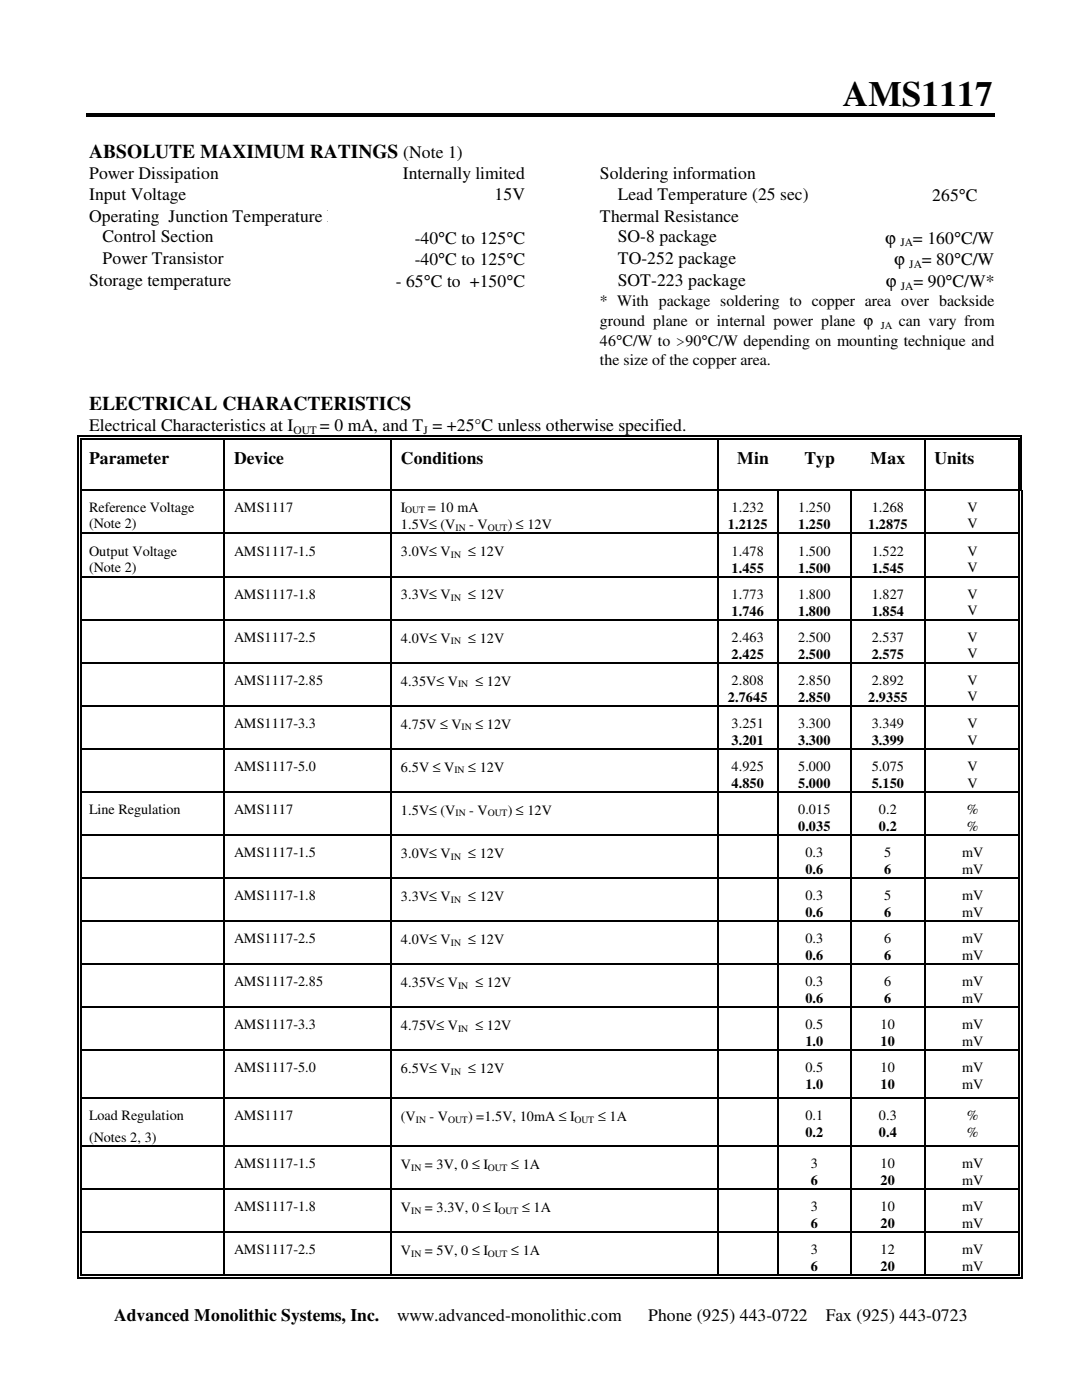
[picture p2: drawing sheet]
<svg xmlns="http://www.w3.org/2000/svg" width="216mm" height="279mm" viewBox="0 0 216 279" stroke-linecap="round" stroke-linejoin="round" font-family="sans-serif">
<defs><g id="words">
<text font-size="7.1" x="168.1" y="21.1">AMS1117</text>
<g font-size="3.9">
<text x="17.8" y="31.6">ABSOLUTE MAXIMUM RATINGS (Note 1)</text>
<text x="17.8" y="81.9">ELECTRICAL CHARACTERISTICS</text>
</g>
<g font-size="3.5">
<text x="17.8" y="35.7">Power Dissipation</text>
<text x="80.4" y="35.7">Internally limited</text>
<text x="119.7" y="35.7">Soldering information</text>
<text x="17.8" y="39.9">Input Voltage</text>
<text x="98.7" y="39.9">15V</text>
<text x="123.3" y="39.9">Lead Temperature (25 sec)</text>
<text x="186" y="40.1">265°C</text>
<text x="17.8" y="44.2">Operating Junction Temperature Range</text>
<text x="119.7" y="44.2">Thermal Resistance</text>
<text x="20.4" y="52.7">Power Transistor</text>
<text x="20.4" y="48.4">Control Section</text>
<text x="82.8" y="53">-40°C to 125°C</text>
<text x="82.8" y="48.6">-40°C to 125°C</text>
<text x="123.3" y="52.7">TO-252 package</text>
<text x="123.3" y="48.4">SO-8 package</text>
<text x="176.7" y="48.6">ϕ</text>
<text x="178.4" y="53">ϕ</text>
<text x="182.2" y="48.6">= 160°C/W</text>
<text x="183.9" y="53">= 80°C/W</text>
<text x="17.8" y="57.1">Storage temperature</text>
<text x="79" y="57.3">- 65°C to +150°C</text>
<text x="123.3" y="57.1">SOT-223 package</text>
<text x="176.7" y="57.3">ϕ</text>
<text x="182.2" y="57.3">= 90°C/W*</text>
<text x="17.8" y="86.1">Electrical Characteristics at I</text>
<text x="63.8" y="86.1">= 0 mA, and T = +25°C unless otherwise specified.</text>
<text x="17.8" y="92.7">Parameter</text>
<text x="46.7" y="92.7">Device</text>
<text x="80" y="92.7">Conditions</text>
<text x="147.1" y="92.7">Min</text>
<text x="160.5" y="92.7">Typ</text>
<text x="173.7" y="92.7">Max</text>
<text x="186.4" y="92.7">Units</text>
<text x="22.8" y="263.6">Advanced Monolithic Systems, Inc.</text>
<text x="79.2" y="263.6">www.advanced-monolithic.com</text>
<text x="129.3" y="263.6">Phone (925) 443-0722</text>
<text x="164.8" y="263.6">Fax (925) 443-0723</text>
</g>
<g font-size="3.2">
<text x="119.7" y="61.1">* With package soldering to copper area over backside</text>
<text x="119.7" y="65.1">ground plane or internal power plane ϕ</text>
<text x="179.4" y="65.1">can vary from</text>
<text x="119.7" y="69">46°C/W to &gt;90°C/W depending on mounting technique and</text>
<text x="119.7" y="72.9">the size of the copper area.</text>
</g>
<g font-size="2.8">
<text x="17.8" y="102.1">Reference Voltage</text>
<text x="17.8" y="105.5">(Note 2)</text>
<text x="46.7" y="102.1">AMS1117</text>
<text x="80" y="102.1">I</text>
<text x="80" y="105.6">1.5V≤ (V</text>
<text x="85.3" y="102.1">= 10 mA</text>
<text x="93.6" y="105.6">- V</text>
<text x="101.3" y="105.6">) ≤ 12V</text>
<text x="145.2" y="105.5">1.2125</text>
<text x="146" y="102.1">1.232</text>
<text x="159.3" y="102.1">1.250</text>
<text x="159.3" y="105.5">1.250</text>
<text x="173.2" y="105.5">1.2875</text>
<text x="173.9" y="102.1">1.268</text>
<text x="193.1" y="102.1">V</text>
<text x="193.1" y="105.5">V</text>
<text x="17.8" y="110.9">Output Voltage</text>
<text x="46.7" y="110.9">AMS1117-1.5</text>
<text x="80" y="111">3.0V≤ V</text>
<text x="93.4" y="111">≤ 12V</text>
<text x="146" y="110.9">1.478</text>
<text x="159.3" y="110.9">1.500</text>
<text x="173.9" y="110.9">1.522</text>
<text x="193.1" y="110.9">V</text>
<text x="17.8" y="114.2">(Note 2)</text>
<text x="46.7" y="119.5">AMS1117-1.8</text>
<text x="80" y="119.6">3.3V≤ V</text>
<text x="93.4" y="119.6">≤ 12V</text>
<text x="146" y="114.3">1.455</text>
<text x="146" y="119.5">1.773</text>
<text x="159.3" y="114.3">1.500</text>
<text x="159.3" y="119.5">1.800</text>
<text x="173.9" y="114.3">1.545</text>
<text x="173.9" y="119.5">1.827</text>
<text x="193.1" y="114.2">V</text>
<text x="193.1" y="119.5">V</text>
<text x="146" y="122.9">1.746</text>
<text x="159.3" y="122.9">1.800</text>
<text x="173.9" y="122.9">1.854</text>
<text x="193.1" y="122.8">V</text>
<text x="46.7" y="128.1">AMS1117-2.5</text>
<text x="80" y="128.2">4.0V≤ V</text>
<text x="93.4" y="128.2">≤ 12V</text>
<text x="146" y="128.1">2.463</text>
<text x="146" y="131.4">2.425</text>
<text x="159.3" y="128.1">2.500</text>
<text x="159.3" y="131.4">2.500</text>
<text x="173.9" y="128.1">2.537</text>
<text x="173.9" y="131.4">2.575</text>
<text x="193.1" y="128.1">V</text>
<text x="193.1" y="131.4">V</text>
<text x="46.7" y="136.7">AMS1117-2.85</text>
<text x="80" y="136.8">4.35V≤ V</text>
<text x="94.9" y="136.8">≤ 12V</text>
<text x="146" y="136.7">2.808</text>
<text x="159.3" y="136.7">2.850</text>
<text x="173.9" y="136.7">2.892</text>
<text x="193.1" y="136.7">V</text>
<text x="145.2" y="140">2.7645</text>
<text x="159.3" y="140">2.850</text>
<text x="173.2" y="140">2.9355</text>
<text x="193.1" y="140">V</text>
<text x="46.7" y="145.2">AMS1117-3.3</text>
<text x="80" y="145.4">4.75V ≤ V</text>
<text x="94.9" y="145.4">≤ 12V</text>
<text x="146" y="145.2">3.251</text>
<text x="146" y="148.6">3.201</text>
<text x="159.3" y="145.2">3.300</text>
<text x="159.3" y="148.6">3.300</text>
<text x="173.9" y="145.2">3.349</text>
<text x="173.9" y="148.6">3.399</text>
<text x="193.1" y="145.2">V</text>
<text x="193.1" y="148.6">V</text>
<text x="46.7" y="153.8">AMS1117-5.0</text>
<text x="80" y="154">6.5V ≤ V</text>
<text x="93.4" y="154">≤ 12V</text>
<text x="146" y="153.8">4.925</text>
<text x="159.3" y="153.8">5.000</text>
<text x="173.9" y="153.8">5.075</text>
<text x="193.1" y="153.8">V</text>
<text x="146" y="157.2">4.850</text>
<text x="159.3" y="157.2">5.000</text>
<text x="173.9" y="157.2">5.150</text>
<text x="193.1" y="157.2">V</text>
<text x="17.8" y="162.4">Line Regulation</text>
<text x="46.7" y="162.4">AMS1117</text>
<text x="80" y="162.6">1.5V≤ (V</text>
<text x="93.6" y="162.6">- V</text>
<text x="101.3" y="162.6">) ≤ 12V</text>
<text x="159.3" y="162.4">0.015</text>
<text x="159.3" y="165.8">0.035</text>
<text x="175.4" y="162.4">0.2</text>
<text x="175.4" y="165.8">0.2</text>
<text x="192.9" y="162.4">%</text>
<text x="192.9" y="165.8">%</text>
<text x="46.7" y="171">AMS1117-1.5</text>
<text x="80" y="171.2">3.0V≤ V</text>
<text x="93.4" y="171.2">≤ 12V</text>
<text x="160.7" y="171">0.3</text>
<text x="176.4" y="171">5</text>
<text x="192" y="171">mV</text>
<text x="46.7" y="179.6">AMS1117-1.8</text>
<text x="80" y="179.8">3.3V≤ V</text>
<text x="93.4" y="179.8">≤ 12V</text>
<text x="160.7" y="179.6">0.3</text>
<text x="160.7" y="174.4">0.6</text>
<text x="176.4" y="174.4">6</text>
<text x="176.4" y="179.6">5</text>
<text x="192" y="174.4">mV</text>
<text x="192" y="179.6">mV</text>
<text x="160.7" y="183">0.6</text>
<text x="176.4" y="183">6</text>
<text x="192" y="183">mV</text>
<text x="46.7" y="188.2">AMS1117-2.5</text>
<text x="80" y="188.4">4.0V≤ V</text>
<text x="93.4" y="188.4">≤ 12V</text>
<text x="160.7" y="188.2">0.3</text>
<text x="160.7" y="191.6">0.6</text>
<text x="176.4" y="188.2">6</text>
<text x="176.4" y="191.6">6</text>
<text x="192" y="188.2">mV</text>
<text x="192" y="191.6">mV</text>
<text x="46.7" y="196.8">AMS1117-2.85</text>
<text x="80" y="197">4.35V≤ V</text>
<text x="94.9" y="197">≤ 12V</text>
<text x="160.7" y="196.8">0.3</text>
<text x="176.4" y="196.8">6</text>
<text x="192" y="196.8">mV</text>
<text x="160.7" y="200.2">0.6</text>
<text x="176.4" y="200.2">6</text>
<text x="192" y="200.2">mV</text>
<text x="46.7" y="205.4">AMS1117-3.3</text>
<text x="80" y="205.6">4.75V≤ V</text>
<text x="94.9" y="205.6">≤ 12V</text>
<text x="160.7" y="205.4">0.5</text>
<text x="160.7" y="208.8">1.0</text>
<text x="175.7" y="205.4">10</text>
<text x="175.7" y="208.8">10</text>
<text x="192" y="205.4">mV</text>
<text x="192" y="208.7">mV</text>
<text x="46.7" y="214">AMS1117-5.0</text>
<text x="80" y="214.2">6.5V≤ V</text>
<text x="93.4" y="214.2">≤ 12V</text>
<text x="160.7" y="214">0.5</text>
<text x="175.7" y="214">10</text>
<text x="192" y="214">mV</text>
<text x="160.7" y="217.4">1.0</text>
<text x="175.7" y="217.4">10</text>
<text x="192" y="217.3">mV</text>
<text x="17.8" y="223.6">Load Regulation</text>
<text x="17.8" y="227.9">(Notes 2, 3)</text>
<text x="46.7" y="223.6">AMS1117</text>
<text x="80" y="223.7">(V</text>
<text x="85.7" y="223.7">- V</text>
<text x="93.4" y="223.7">) =1.5V, 10mA ≤ I</text>
<text x="119.3" y="223.7">≤ 1A</text>
<text x="160.7" y="223.6">0.1</text>
<text x="160.7" y="226.9">0.2</text>
<text x="175.4" y="223.6">0.3</text>
<text x="175.4" y="226.9">0.4</text>
<text x="192.9" y="223.6">%</text>
<text x="192.9" y="226.9">%</text>
<text x="46.7" y="233.1">AMS1117-1.5</text>
<text x="80" y="233.3">V</text>
<text x="84.8" y="233.3">= 3V, 0 ≤ I</text>
<text x="102" y="233.3">≤ 1A</text>
<text x="161.8" y="233.1">3</text>
<text x="175.7" y="233.1">10</text>
<text x="192" y="233.1">mV</text>
<text x="161.8" y="236.5">6</text>
<text x="175.7" y="236.5">20</text>
<text x="192" y="236.5">mV</text>
<text x="46.7" y="241.7">AMS1117-1.8</text>
<text x="80" y="241.9">V</text>
<text x="84.8" y="241.9">= 3.3V, 0 ≤ I</text>
<text x="104.2" y="241.9">≤ 1A</text>
<text x="161.8" y="241.7">3</text>
<text x="161.8" y="245.1">6</text>
<text x="175.7" y="241.7">10</text>
<text x="175.7" y="245.1">20</text>
<text x="192" y="241.7">mV</text>
<text x="192" y="245.1">mV</text>
<text x="46.7" y="250.3">AMS1117-2.5</text>
<text x="80" y="250.5">V</text>
<text x="84.8" y="250.5">= 5V, 0 ≤ I</text>
<text x="102" y="250.5">≤ 1A</text>
<text x="161.8" y="250.3">3</text>
<text x="175.7" y="250.3">12</text>
<text x="192" y="250.3">mV</text>
<text x="161.8" y="253.7">6</text>
<text x="175.7" y="253.7">20</text>
<text x="192" y="253.7">mV</text>
</g>
<g font-size="2.3">
<text x="179.7" y="49.1">JA</text>
<text x="181.4" y="53.5">JA</text>
<text x="179.7" y="57.9">JA</text>
<text x="58.5" y="86.6">OUT</text>
<text x="84.5" y="86.6">J</text>
</g>
<text font-size="2.1" x="175.8" y="65.6">JA</text>
<g font-size="1.9">
<text x="80.9" y="102.4">OUT</text>
<text x="90.9" y="106">IN</text>
<text x="97.3" y="106">OUT</text>
<text x="90" y="111.4">IN</text>
<text x="90" y="120">IN</text>
<text x="90" y="128.6">IN</text>
<text x="91.4" y="137.2">IN</text>
<text x="92.1" y="145.8">IN</text>
<text x="90.7" y="154.3">IN</text>
<text x="90.9" y="162.9">IN</text>
<text x="97.3" y="162.9">OUT</text>
<text x="90" y="171.5">IN</text>
<text x="90" y="180.1">IN</text>
<text x="90" y="188.7">IN</text>
<text x="91.4" y="197.3">IN</text>
<text x="91.4" y="205.9">IN</text>
<text x="90" y="214.5">IN</text>
<text x="83" y="224.1">IN</text>
<text x="89.4" y="224.1">OUT</text>
<text x="114.6" y="224.1">OUT</text>
<text x="82" y="233.6">IN</text>
<text x="97.3" y="233.6">OUT</text>
<text x="82" y="242.2">IN</text>
<text x="99.5" y="242.2">OUT</text>
<text x="82" y="250.8">IN</text>
<text x="97.3" y="250.8">OUT</text>
</g>
</g></defs>
<g fill="#000">
<path d="M17.3 22.6h181.3v.8h-181.3zM15.5 86.9h.2v.8h-.2zM15.5 86.9h.8v.3h-.8zM15.5 97.6h.2v.2h-.2zM16 87.4h.3v.3h-.3zM16 97.6h.3v.2h-.3zM44.7 87.7h.2zM44.7 86.9h.7v.3h-.7zM44.7 87.4h.7v.3h-.7zM44.7 97.6h.2v.2h-.2zM78 87.7h.2zM78 86.9h.7v.3h-.7z"/>
<path d="M78 87.4h.7v.3h-.7zM78 97.6h.2v.2h-.2zM143.1 87.7h.2zM143.1 86.9h.7v.3h-.7zM143.1 87.4h.7v.3h-.7zM143.1 97.6h.2v.2h-.2zM155 97.6h.3v.2h-.3zM169.8 97.6h.2v.2h-.2zM184.4 87.7h.3zM184.4 86.9h.8v.3h-.8zM184.4 87.4h.8v.3h-.8zM184.4 97.6h.3v.2h-.3z"/>
<path d="M203.2 86.9h.7v.3h-.7zM203.2 87.4h.2v.3h-.2zM203.2 97.6h.2v.2h-.2zM203.4 97.6h.5v.2h-.5zM203.7 86.9h.2v.8h-.2zM15.5 106.3h.2v.3h-.2zM15.5 114.9h.2v.3h-.2zM16 106.3h.3v.3h-.3zM16 114.9h.3v.3h-.3zM44.7 106.3h.2v.3h-.2zM44.7 114.9h.2v.3h-.2zM78 106.3h.2v.3h-.2z"/>
<path d="M78 114.9h.2v.3h-.2zM143.1 106.3h.2v.3h-.2zM143.1 114.9h.2v.3h-.2zM155 106.3h.3v.3h-.3zM155 114.9h.3v.3h-.3zM169.8 106.3h.2v.3h-.2zM169.8 114.9h.2v.3h-.2zM184.4 106.3h.3v.3h-.3zM184.4 114.9h.3v.3h-.3zM203.3 106.3h.2v.3h-.2zM203.3 114.9h.2v.3h-.2zM203.8 106.3h.2v.3h-.2z"/>
<path d="M203.8 114.9h.2v.3h-.2zM15.5 123.5h.2v.3h-.2zM15.5 132.1h.2v.3h-.2zM16 123.5h.3v.3h-.3zM16 132.1h.3v.3h-.3zM44.7 123.5h.2v.3h-.2zM44.7 132.1h.2v.3h-.2zM78 123.5h.2v.3h-.2zM78 132.1h.2v.3h-.2zM143.1 123.5h.2v.3h-.2zM143.1 132.1h.2v.3h-.2zM155 123.5h.3v.3h-.3z"/>
<path d="M155 132.1h.3v.3h-.3zM169.8 123.5h.2v.3h-.2zM169.8 132.1h.2v.3h-.2zM184.4 123.5h.3v.3h-.3zM184.4 132.1h.3v.3h-.3zM203.3 123.5h.2v.3h-.2zM203.3 132.1h.2v.3h-.2zM203.8 123.5h.2v.3h-.2zM203.8 132.1h.2v.3h-.2zM15.5 140.7h.2v.3h-.2zM15.5 149.3h.2v.3h-.2zM15.5 157.9h.2v.3h-.2z"/>
<path d="M16 140.7h.3v.3h-.3zM16 149.3h.3v.3h-.3zM16 157.9h.3v.3h-.3zM44.7 140.7h.2v.3h-.2zM44.7 149.3h.2v.3h-.2zM44.7 157.9h.2v.3h-.2zM78 140.7h.2v.3h-.2zM78 149.3h.2v.3h-.2zM78 157.9h.2v.3h-.2zM143.1 140.7h.2v.3h-.2zM143.1 149.3h.2v.3h-.2zM143.1 157.9h.2v.3h-.2z"/>
<path d="M155 140.7h.3v.3h-.3zM155 149.3h.3v.3h-.3zM155 157.9h.3v.3h-.3zM169.8 140.7h.2v.3h-.2zM169.8 149.3h.2v.3h-.2zM169.8 157.9h.2v.3h-.2zM184.4 140.7h.3v.3h-.3zM184.4 149.3h.3v.3h-.3zM184.4 157.9h.3v.3h-.3zM203.3 140.7h.2v.3h-.2zM203.3 149.3h.2v.3h-.2zM203.3 157.9h.2v.3h-.2z"/>
<path d="M203.8 140.7h.2v.3h-.2zM203.8 149.3h.2v.3h-.2zM203.8 157.9h.2v.3h-.2zM15.5 166.5h.2v.3h-.2zM15.5 175.1h.2v.2h-.2zM16 166.5h.3v.3h-.3zM16 175.1h.3v.2h-.3zM44.7 166.5h.2v.3h-.2zM44.7 175.1h.2v.2h-.2zM78 166.5h.2v.3h-.2zM78 175.1h.2v.2h-.2zM143.1 166.5h.2v.3h-.2z"/>
<path d="M143.1 175.1h.2v.2h-.2zM155 166.5h.3v.3h-.3zM155 175.1h.3v.2h-.3zM169.8 166.5h.2v.3h-.2zM169.8 175.1h.2v.2h-.2zM184.4 166.5h.3v.3h-.3zM184.4 175.1h.3v.2h-.3zM203.3 166.5h.2v.3h-.2zM203.3 175.1h.2v.2h-.2zM203.8 166.5h.2v.3h-.2zM203.8 175.1h.2v.2h-.2zM15.5 183.7h.2v.2h-.2z"/>
<path d="M15.5 192.3h.2v.2h-.2zM16 183.7h.3v.2h-.3zM16 192.3h.3v.2h-.3zM44.7 183.7h.2v.2h-.2zM44.7 192.3h.2v.2h-.2zM78 183.7h.2v.2h-.2zM78 192.3h.2v.2h-.2zM143.1 183.7h.2v.2h-.2zM143.1 192.3h.2v.2h-.2zM155 183.7h.3v.2h-.3zM155 192.3h.3v.2h-.3zM169.8 183.7h.2v.2h-.2z"/>
<path d="M169.8 192.3h.2v.2h-.2zM184.4 183.7h.3v.2h-.3zM184.4 192.3h.3v.2h-.3zM203.3 183.7h.2v.2h-.2zM203.3 192.3h.2v.2h-.2zM203.8 183.7h.2v.2h-.2zM203.8 192.3h.2v.2h-.2zM15.5 200.9h.2v.2h-.2zM15.5 209.5h.2v.2h-.2zM15.5 219h.2v.3h-.2zM16 200.9h.3v.2h-.3zM16 209.5h.3v.2h-.3z"/>
<path d="M16 219h.3v.3h-.3zM44.7 200.9h.2v.2h-.2zM44.7 209.5h.2v.2h-.2zM44.7 219h.2v.3h-.2zM78 200.9h.2v.2h-.2zM78 209.5h.2v.2h-.2zM78 219h.2v.3h-.2zM143.1 200.9h.2v.2h-.2zM143.1 209.5h.2v.2h-.2zM143.1 219h.2v.3h-.2zM155 200.9h.3v.2h-.3zM155 209.5h.3v.2h-.3z"/>
<path d="M155 219h.3v.3h-.3zM169.8 200.9h.2v.2h-.2zM169.8 209.5h.2v.2h-.2zM169.8 219h.2v.3h-.2zM184.4 200.9h.3v.2h-.3zM184.4 209.5h.3v.2h-.3zM184.4 219h.3v.3h-.3zM203.3 200.9h.2v.2h-.2zM203.3 209.5h.2v.2h-.2zM203.3 219h.2v.3h-.2zM203.8 200.9h.2v.2h-.2zM203.8 209.5h.2v.2h-.2z"/>
<path d="M203.8 219h.2v.3h-.2zM15.5 228.6h.2v.3h-.2zM15.5 237.2h.2v.2h-.2zM16 228.6h.3v.3h-.3zM16 237.2h.3v.2h-.3zM44.7 228.6h.2v.3h-.2zM44.7 237.2h.2v.2h-.2zM78 228.6h.2v.3h-.2zM78 237.2h.2v.2h-.2zM143.1 228.6h.2v.3h-.2zM143.1 237.2h.2v.2h-.2zM155 228.6h.3v.3h-.3z"/>
<path d="M155 237.2h.3v.2h-.3zM169.8 228.6h.2v.3h-.2zM169.8 237.2h.2v.2h-.2zM184.4 228.6h.3v.3h-.3zM184.4 237.2h.3v.2h-.3zM203.3 228.6h.2v.3h-.2zM203.3 237.2h.2v.2h-.2zM203.8 228.6h.2v.3h-.2zM203.8 237.2h.2v.2h-.2zM15.5 245.8h.2v.2h-.2zM15.5 254.4h.2v.7h-.2zM15.5 254.9h.8v.2h-.8z"/>
<path d="M16 245.8h.3v.2h-.3zM16 254.4h.3v.2h-.3zM44.7 245.8h.2v.2h-.2zM44.7 254.4h.7v.2h-.7zM44.7 254.9h.7v.2h-.7zM78 245.8h.2v.2h-.2zM78 254.4h.7v.2h-.7zM78 254.9h.7v.2h-.7zM143.1 245.8h.2v.2h-.2zM143.1 254.4h.7v.2h-.7zM143.1 254.9h.7v.2h-.7zM155 245.8h.3v.2h-.3z"/>
<path d="M155 254.4h.8v.2h-.8zM155 254.9h.8v.2h-.8zM169.8 245.8h.2v.2h-.2zM169.8 254.4h.7v.2h-.7zM169.8 254.9h.7v.2h-.7zM184.4 245.8h.3v.2h-.3zM184.4 254.4h.8v.2h-.8zM184.4 254.9h.8v.2h-.8zM203.3 245.8h.2v.2h-.2zM203.3 254.9h.7v.2h-.7zM203.3 254.4h.2v.2h-.2zM203.8 245.8h.2v.2h-.2z"/>
<path d="M203.8 254.4h.2v.7h-.2z"/>
</g>
<g fill="none" stroke="#000" stroke-width=".25">
<path d="M15.6 87.7v9.9M15.6 97.8v8.5M16.1 87.7v9.9M16.1 97.8v8.5M16.3 87h28.4M16.3 87.5h28.4M16.3 97.7h28.4M44.8 87.7v9.9M44.8 97.8v8.5M44.9 97.7h33.1M45.4 87h32.6M45.4 87.5h32.6"/>
<path d="M78.1 87.7v9.9M78.1 97.8v8.5M78.2 97.7h64.9M78.7 87h64.4M78.7 87.5h64.4M143.2 87.7v9.9M143.2 97.8v8.5M143.3 97.7h11.7M143.8 87h40.6M143.8 87.5h40.6M155.2 97.8v8.5M155.3 97.7h14.5"/>
<path d="M169.9 97.8v8.5M170 97.7h14.4M184.5 87.7v9.9M184.5 97.8v8.5M184.7 97.7h18.5M185.2 87h18M185.2 87.5h18M203.3 87.7v9.9M203.4 97.8v8.5M203.8 87.7v9.9M203.9 97.8v8.5M15.6 106.6v8.3"/>
<path d="M15.6 115.2v8.3M16.1 106.6v8.3M16.1 115.2v8.3M16.3 106.5h28.4M16.3 115.1h28.4M44.8 106.6v8.3M44.8 115.2v8.3M44.9 106.5h33.1M44.9 115.1h33.1M78.1 106.6v8.3M78.1 115.2v8.3M78.2 106.5h64.9"/>
<path d="M78.2 115.1h64.9M143.2 106.6v8.3M143.2 115.2v8.3M143.3 106.5h11.7M143.3 115.1h11.7M155.2 106.6v8.3M155.2 115.2v8.3M155.3 106.5h14.5M155.3 115.1h14.5M169.9 106.6v8.3M169.9 115.2v8.3M170 106.5h14.4"/>
<path d="M170 115.1h14.4M184.5 106.6v8.3M184.5 115.2v8.3M184.7 106.5h18.6M184.7 115.1h18.6M203.4 106.6v8.3M203.4 115.2v8.3M203.9 106.6v8.3M203.9 115.2v8.3M15.6 123.8v8.3M15.6 132.4v8.3M16.1 123.8v8.3"/>
<path d="M16.1 132.4v8.3M16.3 123.7h28.4M16.3 132.2h28.4M44.8 123.8v8.3M44.8 132.4v8.3M44.9 123.7h33.1M44.9 132.2h33.1M78.1 123.8v8.3M78.1 132.4v8.3M78.2 123.7h64.9M78.2 132.2h64.9M143.2 123.8v8.3"/>
<path d="M143.2 132.4v8.3M143.3 123.7h11.7M143.3 132.2h11.7M155.2 123.8v8.3M155.2 132.4v8.3M155.3 123.7h14.5M155.3 132.2h14.5M169.9 123.8v8.3M169.9 132.4v8.3M170 123.7h14.4M170 132.2h14.4M184.5 123.8v8.3"/>
<path d="M184.5 132.4v8.3M184.7 123.7h18.6M184.7 132.2h18.6M203.4 123.8v8.3M203.4 132.4v8.3M203.9 123.8v8.3M203.9 132.4v8.3M15.6 141v8.3M15.6 149.6v8.3M15.6 158.2v8.3M16.1 141v8.3M16.1 149.6v8.3"/>
<path d="M16.1 158.2v8.3M16.3 140.8h28.4M16.3 149.4h28.4M16.3 158h28.4M44.8 141v8.3M44.8 149.6v8.3M44.8 158.2v8.3M44.9 140.8h33.1M44.9 149.4h33.1M44.9 158h33.1M78.1 141v8.3M78.1 149.6v8.3"/>
<path d="M78.1 158.2v8.3M78.2 140.8h64.9M78.2 149.4h64.9M78.2 158h64.9M143.2 141v8.3M143.2 149.6v8.3M143.2 158.2v8.3M143.3 140.8h11.7M143.3 149.4h11.7M143.3 158h11.7M155.2 141v8.3M155.2 149.6v8.3"/>
<path d="M155.2 158.2v8.3M155.3 140.8h14.5M155.3 149.4h14.5M155.3 158h14.5M169.9 141v8.3M169.9 149.6v8.3M169.9 158.2v8.3M170 140.8h14.4M170 149.4h14.4M170 158h14.4M184.5 141v8.3M184.5 149.6v8.3"/>
<path d="M184.5 158.2v8.3M184.7 140.8h18.6M184.7 149.4h18.6M184.7 158h18.6M203.4 141v8.3M203.4 149.6v8.3M203.4 158.2v8.3M203.9 141v8.3M203.9 149.6v8.3M203.9 158.2v8.3M15.6 166.8v8.3M15.6 175.3v8.4"/>
<path d="M16.1 166.8v8.3M16.1 175.3v8.4M16.3 166.6h28.4M16.3 175.2h28.4M44.8 166.8v8.3M44.8 175.3v8.4M44.9 166.6h33.1M44.9 175.2h33.1M78.1 166.8v8.3M78.1 175.3v8.4M78.2 166.6h64.9M78.2 175.2h64.9"/>
<path d="M143.2 166.8v8.3M143.2 175.3v8.4M143.3 166.6h11.7M143.3 175.2h11.7M155.2 166.8v8.3M155.2 175.3v8.4M155.3 166.6h14.5M155.3 175.2h14.5M169.9 166.8v8.3M169.9 175.3v8.4M170 166.6h14.4M170 175.2h14.4"/>
<path d="M184.5 166.8v8.3M184.5 175.3v8.4M184.7 166.6h18.6M184.7 175.2h18.6M203.4 166.8v8.3M203.4 175.3v8.4M203.9 166.8v8.3M203.9 175.3v8.4M15.6 183.9v8.4M15.6 192.5v8.4M16.1 183.9v8.4M16.1 192.5v8.4"/>
<path d="M16.3 183.8h28.4M16.3 192.4h28.4M44.8 183.9v8.4M44.8 192.5v8.4M44.9 183.8h33.1M44.9 192.4h33.1M78.1 183.9v8.4M78.1 192.5v8.4M78.2 183.8h64.9M78.2 192.4h64.9M143.2 183.9v8.4M143.2 192.5v8.4"/>
<path d="M143.3 183.8h11.7M143.3 192.4h11.7M155.2 183.9v8.4M155.2 192.5v8.4M155.3 183.8h14.5M155.3 192.4h14.5M169.9 183.9v8.4M169.9 192.5v8.4M170 183.8h14.4M170 192.4h14.4M184.5 183.9v8.4M184.5 192.5v8.4"/>
<path d="M184.7 183.8h18.6M184.7 192.4h18.6M203.4 183.9v8.4M203.4 192.5v8.4M203.9 183.9v8.4M203.9 192.5v8.4M15.6 201.1v8.4M15.6 209.7v9.3M15.6 219.3v9.3M16.1 201.1v8.4M16.1 209.7v9.3M16.1 219.3v9.3"/>
<path d="M16.3 201h28.4M16.3 209.6h28.4M16.3 219.2h28.4M44.8 201.1v8.4M44.8 209.7v9.3M44.8 219.3v9.3M44.9 201h33.1M44.9 209.6h33.1M44.9 219.2h33.1M78.1 201.1v8.4M78.1 209.7v9.3M78.1 219.3v9.3"/>
<path d="M78.2 201h64.9M78.2 209.6h64.9M78.2 219.2h64.9M143.2 201.1v8.4M143.2 209.7v9.3M143.2 219.3v9.3M143.3 201h11.7M143.3 209.6h11.7M143.3 219.2h11.7M155.2 201.1v8.4M155.2 209.7v9.3M155.2 219.3v9.3"/>
<path d="M155.3 201h14.5M155.3 209.6h14.5M155.3 219.2h14.5M169.9 201.1v8.4M169.9 209.7v9.3M169.9 219.3v9.3M170 201h14.4M170 209.6h14.4M170 219.2h14.4M184.5 201.1v8.4M184.5 209.7v9.3M184.5 219.3v9.3"/>
<path d="M184.7 201h18.6M184.7 209.6h18.6M184.7 219.2h18.6M203.4 201.1v8.4M203.4 209.7v9.3M203.4 219.3v9.3M203.9 201.1v8.4M203.9 209.7v9.3M203.9 219.3v9.3M15.6 228.9v8.3M15.6 237.4v8.4M16.1 228.9v8.3"/>
<path d="M16.1 237.4v8.4M16.3 228.7h28.4M16.3 237.3h28.4M44.8 228.9v8.3M44.8 237.4v8.4M44.9 228.7h33.1M44.9 237.3h33.1M78.1 228.9v8.3M78.1 237.4v8.4M78.2 228.7h64.9M78.2 237.3h64.9M143.2 228.9v8.3"/>
<path d="M143.2 237.4v8.4M143.3 228.7h11.7M143.3 237.3h11.7M155.2 228.9v8.3M155.2 237.4v8.4M155.3 228.7h14.5M155.3 237.3h14.5M169.9 228.9v8.3M169.9 237.4v8.4M170 228.7h14.4M170 237.3h14.4M184.5 228.9v8.3"/>
<path d="M184.5 237.4v8.4M184.7 228.7h18.6M184.7 237.3h18.6M203.4 228.9v8.3M203.4 237.4v8.4M203.9 228.9v8.3M203.9 237.4v8.4M15.6 246v8.4M16.1 246v8.4M16.3 245.9h28.4M16.3 255h28.4M16.3 254.5h28.4"/>
<path d="M44.8 246v8.4M44.9 245.9h33.1M45.4 255h32.6M45.4 254.5h32.6M78.1 246v8.4M78.2 245.9h64.9M78.7 255h64.4M78.7 254.5h64.4M143.2 246v8.4M143.3 245.9h11.7M143.8 255h11.2M143.8 254.5h11.2"/>
<path d="M155.2 246v8.4M155.3 245.9h14.5M155.8 255h14M155.8 254.5h14M169.9 246v8.4M170 245.9h14.4M170.5 255h13.9M170.5 254.5h13.9M184.5 246v8.4M184.7 245.9h18.6M185.2 255h18.1M185.2 254.5h18.1"/>
<path d="M203.4 246v8.4M203.9 246v8.4"/>
</g>
<use href="#words"/>
</svg>
